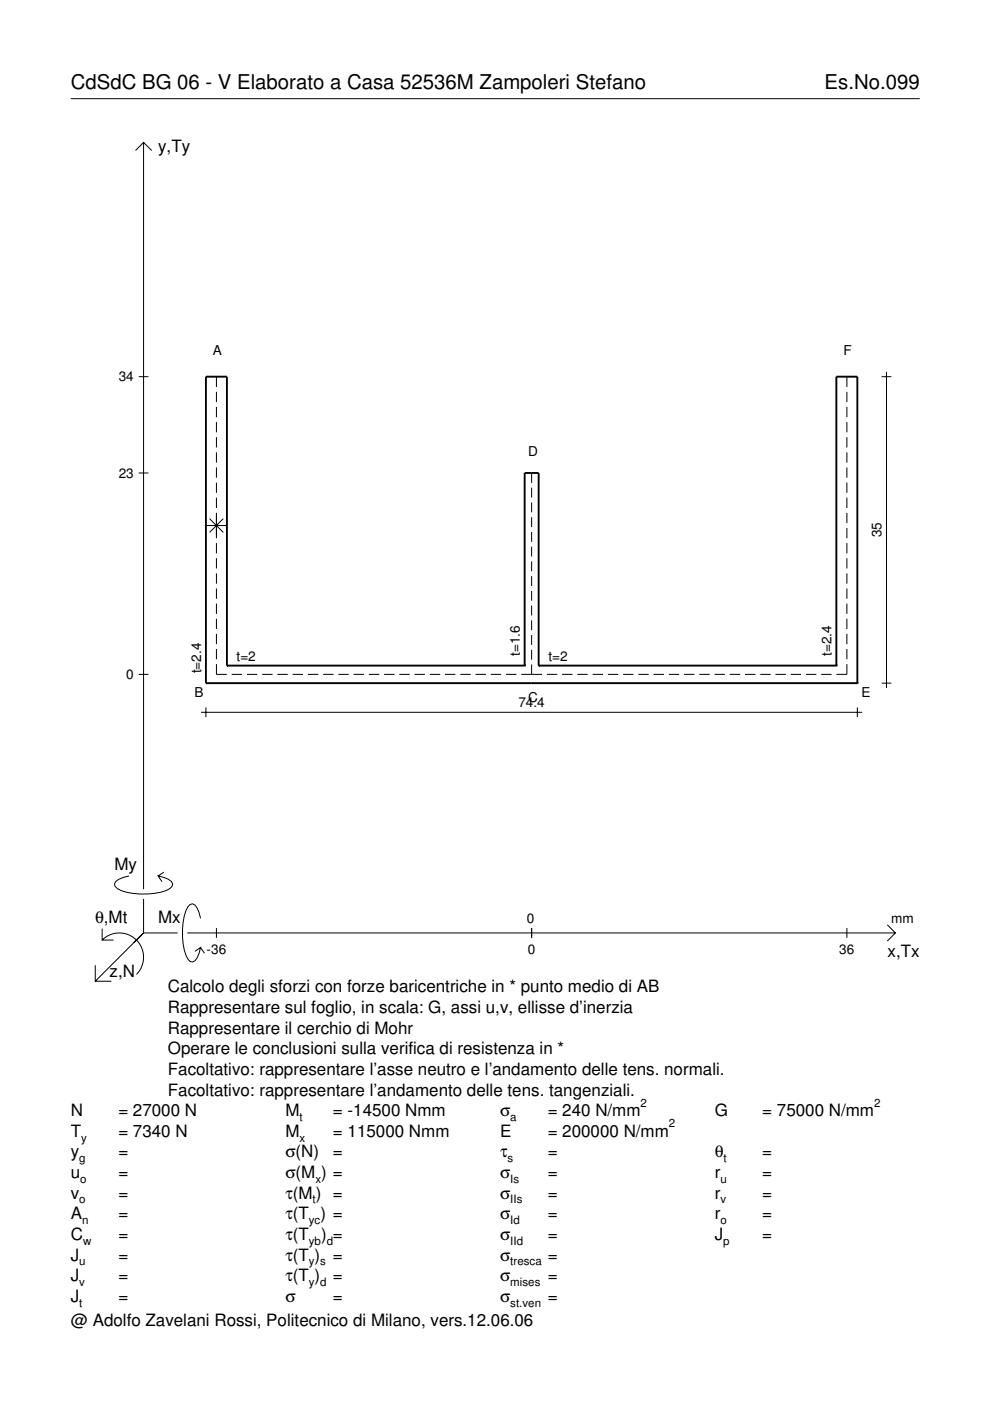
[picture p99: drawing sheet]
<svg xmlns="http://www.w3.org/2000/svg" width="210mm" height="297mm" viewBox="0 0 210 297" stroke-linecap="round" stroke-linejoin="round" font-family="sans-serif">
<defs><g id="words">
<g font-size="4.3">
<text x="15" y="18.9">CdSdC BG 06 - V Elaborato a Casa 52536M Zampoleri Stefano</text>
<text x="174.8" y="18.9">Es.No.099</text>
</g>
<g font-size="3.6">
<text x="33.5" y="32.3">y,Ty</text>
<text x="24.3" y="184.4">My</text>
<text x="20.1" y="195.7">θ,Mt</text>
<text x="33.5" y="195.7">Mx</text>
<text x="188.2" y="203">x,Tx</text>
<text x="23.2" y="207.1">z,N</text>
<text x="35.6" y="210.4">Calcolo degli sforzi con forze baricentriche in * punto medio di AB</text>
<text x="35.6" y="214.8">Rappresentare sul foglio, in scala: G, assi u,v, ellisse d’inerzia</text>
<text x="35.6" y="219.2">Rappresentare il cerchio di Mohr</text>
<text x="35.6" y="223.5">Operare le conclusioni sulla verifica di resistenza in *</text>
<text x="35.6" y="227.9">Facoltativo: rappresentare l’asse neutro e l’andamento delle tens. normali.</text>
<text x="35.6" y="232.3">Facoltativo: rappresentare l’andamento delle tens. tangenziali.</text>
<text x="15" y="236.7">N</text>
<text x="25.1" y="236.7">= 27000 N</text>
<text x="60.5" y="236.7">M</text>
<text x="70.6" y="236.7">= -14500 Nmm</text>
<text x="106" y="236.7">σ</text>
<text x="116.1" y="236.7">= 240 N/mm</text>
<text x="151.5" y="236.7">G</text>
<text x="161.6" y="236.7">= 75000 N/mm</text>
<text x="15" y="245.4">y</text>
<text x="15" y="241">T</text>
<text x="25.1" y="241">= 7340 N</text>
<text x="25.1" y="245.4">=</text>
<text x="60.5" y="241">M</text>
<text x="60.5" y="245.4">σ(N)</text>
<text x="70.6" y="241">= 115000 Nmm</text>
<text x="70.6" y="245.4">=</text>
<text x="106" y="241">E</text>
<text x="106" y="245.4">τ</text>
<text x="116.1" y="245.4">=</text>
<text x="116.1" y="241">= 200000 N/mm</text>
<text x="151.5" y="245.4">θ</text>
<text x="161.6" y="245.4">=</text>
<text x="15" y="249.8">u</text>
<text x="25.1" y="249.8">=</text>
<text x="60.5" y="249.8">σ(M ) =</text>
<text x="106" y="249.8">σ</text>
<text x="116.1" y="249.8">=</text>
<text x="151.5" y="249.8">r</text>
<text x="161.6" y="249.8">=</text>
<text x="15" y="254.2">v</text>
<text x="25.1" y="254.2">=</text>
<text x="60.5" y="254.2">τ(M ) =</text>
<text x="106" y="254.2">σ</text>
<text x="116.1" y="254.2">=</text>
<text x="151.5" y="254.2">r</text>
<text x="161.6" y="254.2">=</text>
<text x="15" y="258.5">A</text>
<text x="15" y="262.9">C</text>
<text x="25.1" y="258.5">=</text>
<text x="25.1" y="262.9">=</text>
<text x="60.5" y="258.5">τ(T ) =</text>
<text x="60.5" y="262.9">τ(T</text>
<text x="68.1" y="262.9">) =</text>
<text x="106" y="258.5">σ</text>
<text x="106" y="262.9">σ</text>
<text x="116.1" y="258.5">=</text>
<text x="116.1" y="262.9">=</text>
<text x="151.5" y="258.5">r</text>
<text x="151.5" y="262.9">J</text>
<text x="161.6" y="258.5">=</text>
<text x="161.6" y="262.9">=</text>
<text x="15" y="267.3">J</text>
<text x="25.1" y="267.3">=</text>
<text x="60.5" y="267.3">τ(T )</text>
<text x="70.6" y="267.3">=</text>
<text x="106" y="267.3">σ</text>
<text x="116.1" y="267.3">=</text>
<text x="15" y="271.7">J</text>
<text x="25.1" y="271.7">=</text>
<text x="60.5" y="271.7">τ(T )</text>
<text x="70.6" y="271.7">=</text>
<text x="106" y="271.7">σ</text>
<text x="116.1" y="271.7">=</text>
<text x="15" y="281.2">@ Adolfo Zavelani Rossi, Politecnico di Milano, vers.12.06.06</text>
<text x="15" y="276">J</text>
<text x="25.1" y="276">=</text>
<text x="60.5" y="276">σ</text>
<text x="70.6" y="276">=</text>
<text x="106" y="276">σ</text>
<text x="116.1" y="276">=</text>
</g>
<g font-size="2.9">
<text x="45.1" y="75.3">A</text>
<text x="178.8" y="75.3">F</text>
<text x="25.2" y="80.9">34</text>
<text x="25.2" y="101.3">23</text>
<text x="112" y="96.8">D</text>
<text x="186.9" y="114" transform="rotate(-90 186.9 114)">35</text>
<text x="26.8" y="144">0</text>
<text x="42.6" y="142.8" transform="rotate(-90 42.6 142.8)">t=2.4</text>
<text x="50.2" y="140.1">t=2</text>
<text x="110.2" y="139.1" transform="rotate(-90 110.2 139.1)">t=1.6</text>
<text x="116.3" y="140.1">t=2</text>
<text x="176.3" y="139.1" transform="rotate(-90 176.3 139.1)">t=2.4</text>
<text x="41.3" y="147.8">B</text>
<text x="109.9" y="150">74.4</text>
<text x="112" y="148.8">C</text>
<text x="182.7" y="147.8">E</text>
<text x="111.7" y="195.7">0</text>
<text x="189" y="195.7">mm</text>
<text x="43.8" y="202.2">-36</text>
<text x="111.9" y="202.2">0</text>
<text x="178" y="202.2">36</text>
</g>
<g font-size="2.4">
<text x="63.5" y="237.7">t</text>
<text x="108.2" y="237.7">a</text>
<text x="135.8" y="234.7">2</text>
<text x="141.8" y="239">2</text>
<text x="185.3" y="234.7">2</text>
<text x="17.2" y="242">y</text>
<text x="63.5" y="242">x</text>
<text x="16.8" y="246.4">g</text>
<text x="17" y="250.8">o</text>
<text x="66.9" y="250.8">x</text>
<text x="107.6" y="246.4">s</text>
<text x="108.2" y="250.8">Is</text>
<text x="152.7" y="250.8">u</text>
<text x="153.4" y="246.4">t</text>
<text x="16.8" y="255.2">o</text>
<text x="66.3" y="255.2">t</text>
<text x="108.2" y="255.2">IIs</text>
<text x="152.7" y="255.2">v</text>
<text x="17.4" y="259.5">n</text>
<text x="17.6" y="263.9">w</text>
<text x="65.5" y="259.5">yc</text>
<text x="65.5" y="263.9">yb d</text>
<text x="108.2" y="259.5">Id</text>
<text x="108.2" y="263.9">IId</text>
<text x="152.7" y="259.5">o</text>
<text x="153.3" y="263.9">p</text>
<text x="16.8" y="268.3">u</text>
<text x="65.5" y="268.3">y s</text>
<text x="108.2" y="268.3">tresca</text>
<text x="16.8" y="272.7">v</text>
<text x="65.5" y="272.7">y d</text>
<text x="108.2" y="272.7">mises</text>
<text x="16.8" y="277">t</text>
<text x="108.2" y="277">st.ven</text>
</g>
</g></defs>
<g fill="none" stroke="#000" stroke-width=".21">
<path d="M15 20.9h180M28.7 31.9l1.7-1.7 1.8 1.7M30.4 30.2v158.3M29.4 79.9h2.1M45.9 79.9v2.1M179.6 79.9v2.1M186.9 79.9h2.1M188 78.8v67.1M45.9 83.1v2.2M45.9 86.3v2.2M45.9 89.5v2.2M45.9 92.7v2.2"/>
<path d="M45.9 95.9v2.2M45.9 99.1v2.2M179.6 83.1v2.2M179.6 86.3v2.2M179.6 89.5v2.2M179.6 92.7v2.2M179.6 95.9v2.2M179.6 99.1v2.2M29.4 100.3h2.1M43.8 111.4h4.1M44.4 110l2.9 2.9M45.9 102.3v2.2"/>
<path d="M45.9 105.5v2.2M45.9 108.7v5.4M45.9 115.1v2.2M45.9 118.4v2.1M47.3 110l-2.9 2.9M112.7 100.3v2.1M112.7 103.4v2.1M112.7 106.5v2.1M112.7 109.7v2.1M112.7 112.8v2.1M112.7 115.9v2.1M112.7 119v2.1"/>
<path d="M179.6 102.3v2.2M179.6 105.5v2.2M179.6 108.7v2.2M179.6 111.9v2.2M179.6 115.1v2.2M179.6 118.4v2.1M45.9 121.6v2.1M45.9 124.8v2.1M45.9 128v2.2M45.9 131.2v2.2M45.9 134.4v2.2M45.9 137.6v2.2"/>
<path d="M112.7 122.2v2M112.7 125.3v2.1M112.7 128.4v2.1M112.7 131.5v2.1M112.7 134.6v2.1M112.7 137.8v2.1M179.6 121.6v2.1M179.6 124.8v2.1M179.6 128v2.2M179.6 131.2v2.2M179.6 134.4v2.2M179.6 137.6v2.2"/>
<path d="M29.4 143h2.1M42.6 151h140.2M43.7 150v2M45.9 140.8v2.2h2.2M49.1 143h2.2M52.3 143h2.2M55.6 143h2.2M58.8 143h2.2M62 143h2.2M65.3 143h2.2M68.5 143h2.2M71.7 143h2.2"/>
<path d="M75 143h2.2M78.2 143h2.2M81.4 143h2.2M84.7 143h2.2M87.9 143h2.2M91.1 143h2.2M94.4 143h2.2M97.6 143h2.2M100.8 143h2.2M104.1 143h2.2M107.3 143h2.2M110.5 143h4.4"/>
<path d="M112.7 140.9v2.1M115.9 143h2.3M119.2 143h2.2M122.4 143h2.2M125.6 143h2.2M128.9 143h2.2M132.1 143h2.2M135.3 143h2.2M138.6 143h2.2M141.8 143h2.2M145 143h2.2M148.3 143h2.2"/>
<path d="M151.5 143h2.2M154.7 143h2.2M158 143h2.2M161.2 143h2.2M164.4 143h2.2M167.7 143h2.2M170.9 143h2.2M174.1 143h2.2M179.6 140.8v2.2h-2.3M181.8 150v2M186.9 144.8h2.1M21.7 199.3a5.1 5.1 0 0 1 7.2 0 5.1 5.1 0 0 1 0 7.3"/>
<path d="M21.7 196.9v2.4h2.4M27.3 185.7a3.6 3.6 0 0 0-3 1.7l.1 .5a5.6 5.6 0 0 0 3.8 1.5 13.4 13.4 0 0 0 7.8-1l.5-.5 .1-.5a3.6 3.6 0 0 0-3.1-1.7l.8 1.2M30.4 190.6v7.2M30.4 197.8l-10.2 10.2M30.4 197.8h7.2M34.7 184.9l-1.2 .8M39.7 197.8h150.1M42.5 194.7a3.6 3.6 0 0 0-1.7-3.1l-.5 .2a5.7 5.7 0 0 0-1.5 3.7 13.3 13.3 0 0 0 1 7.9l.5 .5 .5 .1a3.6 3.6 0 0 0 1.7-3.1l-1.2 .8M45.9 196.8v2M112.7 196.8v2M179.6 196.8v2M188.1 196.1l1.7 1.7-1.7 1.7"/>
<path d="M20.2 204.7v3.3h3.4M42.5 200.9l.8 1.2"/>
</g>
<g fill="none" stroke="#000" stroke-width=".4">
<path d="M43.7 144.8h.1M43.7 144.8h138.1M48.1 141.1h.1M48.1 141.1v-61.2h-4.4v64.9M48.1 141.1h63.1M111.2 141.1h.1M111.2 141.1v-40.8h3v40.8M112.7 144.8h.1M114.2 141.1h.1M114.2 141.1h63.1M177.3 141.1h.1M177.3 141.1v-61.2h4.5v64.9"/>
<path d="M181.8 144.8h.1"/>
</g>
<use href="#words"/>
</svg>
